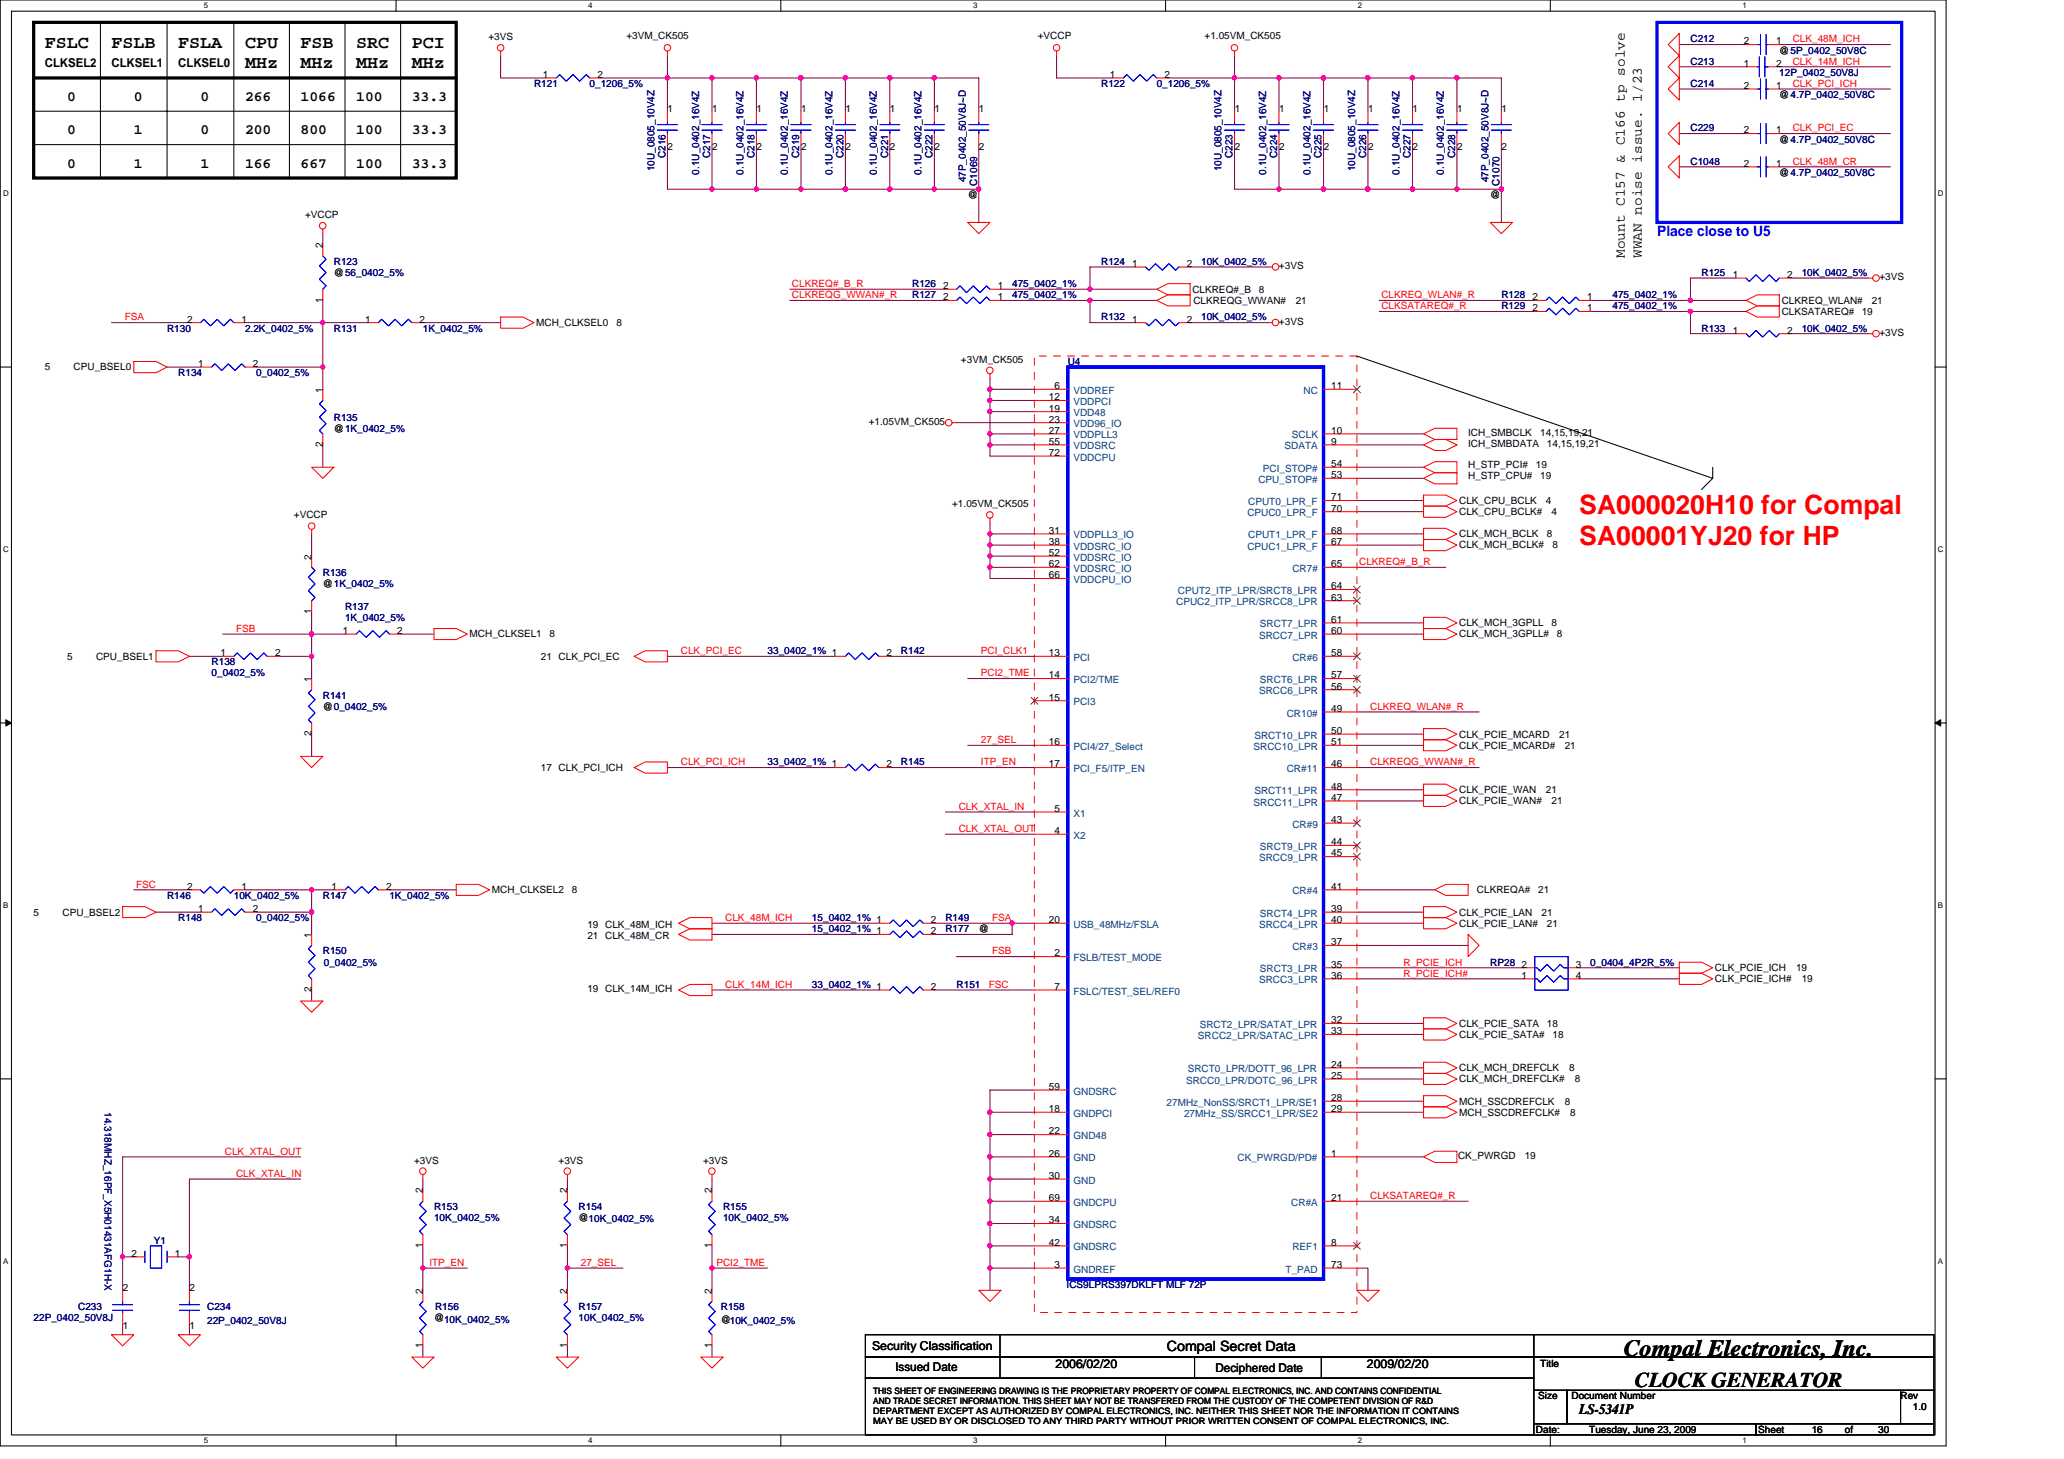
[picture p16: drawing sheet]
<svg xmlns="http://www.w3.org/2000/svg" width="297mm" height="210mm" viewBox="0 0 297 210" stroke-linecap="round" stroke-linejoin="round" font-family="sans-serif">
<defs><g id="words">
<g font-size="3.8" fill="#f00">
<text x="227.3" y="74">SA000020H10 for Compal</text>
<text x="227.3" y="78.4">SA00001YJ20 for HP</text>
</g>
<text font-size="3.3" x="233.7" y="195.1">Compal Electronics, Inc.</text>
<text font-size="3" x="235.3" y="199.6">CLOCK GENERATOR</text>
<g font-size="2.5">
<text x="6.5" y="6.9">FSLC</text>
<text x="16" y="6.9">FSLB</text>
<text x="25.7" y="6.9">FSLA</text>
<text x="35.3" y="6.9">CPU</text>
<text x="35.3" y="9.8">MHz</text>
<text x="43.3" y="6.9">FSB</text>
<text x="43.3" y="9.8">MHz</text>
<text x="51.3" y="6.9">SRC</text>
<text x="51.3" y="9.8">MHz</text>
<text x="59.3" y="6.9">PCI</text>
<text x="59.3" y="9.8">MHz</text>
</g>
<g font-size="2.1">
<text x="9.6" y="14.5">0</text>
<text x="19.3" y="14.5">0</text>
<text x="28.8" y="14.5">0</text>
<text x="35.3" y="14.5">266</text>
<text x="43.3" y="14.5">1066</text>
<text x="51.3" y="14.5">100</text>
<text x="59.3" y="14.5">33.3</text>
<text x="9.6" y="19.3">0</text>
<text x="19.3" y="19.3">1</text>
<text x="28.8" y="19.3">0</text>
<text x="35.3" y="19.3">200</text>
<text x="43.3" y="19.3">800</text>
<text x="51.3" y="19.3">100</text>
<text x="59.3" y="19.3">33.3</text>
<text x="9.6" y="24.2">0</text>
<text x="19.3" y="24.2">1</text>
<text x="28.8" y="24.2">1</text>
<text x="35.3" y="24.2">166</text>
<text x="43.3" y="24.2">667</text>
<text x="51.3" y="24.2">100</text>
<text x="59.3" y="24.2">33.3</text>
<text x="233.8" y="37.1" transform="rotate(-90 233.8 37.1)">Mount C157 &amp; C166 tp solve</text>
<text x="236.3" y="37.1" transform="rotate(-90 236.3 37.1)">WWAN noise issue. 1/23</text>
<text x="227.3" y="203.5">LS-5341P</text>
</g>
<text font-size="2.1" fill="#00f" x="238.5" y="33.9">Place close to U5</text>
<text font-size="2" x="167.9" y="194.3">Compal Secret Data</text>
<g font-size="1.8">
<text x="6.5" y="9.6">CLKSEL2</text>
<text x="16" y="9.6">CLKSEL1</text>
<text x="25.7" y="9.6">CLKSEL0</text>
<text x="125.5" y="194.2">Security Classification</text>
<text x="151.9" y="196.8">2006/02/20</text>
<text x="196.7" y="196.8">2009/02/20</text>
</g>
<g font-size="1.7">
<text x="128.9" y="197.3">Issued Date</text>
<text x="174.9" y="197.4">Deciphered Date</text>
</g>
<g font-size="1.4">
<text x="70.3" y="5.8">+3VS</text>
<text x="90.1" y="5.6">+3VM_CK505</text>
<text x="149.3" y="5.6">+VCCP</text>
<text x="173.4" y="5.6">+1.05VM_CK505</text>
<text x="78.1" y="11.2">1</text>
<text x="86" y="11.2">2</text>
<text x="159.7" y="11.2">1</text>
<text x="167.6" y="11.2">2</text>
<text x="250.9" y="9.6">1</text>
<text x="250.9" y="6.4">2</text>
<text x="255.6" y="9.6">2</text>
<text x="255.6" y="6.4">1</text>
<text x="256.1" y="7.7">@5P_0402_50V8C</text>
<text x="96.1" y="16.2">1</text>
<text x="102.5" y="16.2">1</text>
<text x="108.9" y="16.2">1</text>
<text x="115.3" y="16.2">1</text>
<text x="121.7" y="16.2">1</text>
<text x="128.1" y="16.2">1</text>
<text x="134.5" y="16.2">1</text>
<text x="140.9" y="16.2">1</text>
<text x="177.7" y="16.2">1</text>
<text x="184.1" y="16.2">1</text>
<text x="190.5" y="16.2">1</text>
<text x="196.9" y="16.2">1</text>
<text x="203.3" y="16.2">1</text>
<text x="209.7" y="16.2">1</text>
<text x="216.1" y="16.2">1</text>
<text x="250.9" y="12.8">2</text>
<text x="255.6" y="12.8">1</text>
<text x="256.1" y="14.1">@4.7P_0402_50V8C</text>
<text x="96.1" y="21.6">2</text>
<text x="102.5" y="21.6">2</text>
<text x="108.9" y="21.6">2</text>
<text x="115.3" y="21.6">2</text>
<text x="121.7" y="21.6">2</text>
<text x="128.1" y="21.6">2</text>
<text x="134.5" y="21.6">2</text>
<text x="140.9" y="21.6">2</text>
<text x="177.7" y="21.6">2</text>
<text x="184.1" y="21.6">2</text>
<text x="190.5" y="21.6">2</text>
<text x="196.9" y="21.6">2</text>
<text x="203.3" y="21.6">2</text>
<text x="209.7" y="21.6">2</text>
<text x="216.1" y="21.6">2</text>
<text x="250.9" y="19.2">2</text>
<text x="250.9" y="24">2</text>
<text x="255.6" y="19.2">1</text>
<text x="255.6" y="24">1</text>
<text x="256.1" y="20.5">@4.7P_0402_50V8C</text>
<text x="139.3" y="28.5">@</text>
<text x="214.5" y="28.5">@</text>
<text x="256.1" y="25.3">@4.7P_0402_50V8C</text>
<text x="43.9" y="31.4">+VCCP</text>
<text x="46.4" y="35.7" transform="rotate(-90 46.4 35.7)">2</text>
<text x="48" y="39.7">@56_0402_5%</text>
<text x="135.7" y="41.6">2</text>
<text x="143.6" y="41.6">1</text>
<text x="162.9" y="38.4">1</text>
<text x="170.8" y="38.4">2</text>
<text x="184.1" y="38.7">+3VS</text>
<text x="249.4" y="40">1</text>
<text x="257.2" y="40">2</text>
<text x="270.5" y="40.3">+3VS</text>
<text x="26.9" y="46.4">2</text>
<text x="34.8" y="46.4">1</text>
<text x="46.4" y="43.5" transform="rotate(-90 46.4 43.5)">1</text>
<text x="52.5" y="46.4">1</text>
<text x="60.4" y="46.4">2</text>
<text x="77.2" y="46.9">MCH_CLKSEL0</text>
<text x="88.7" y="46.9">8</text>
<text x="135.7" y="43.2">2</text>
<text x="143.6" y="43.2">1</text>
<text x="162.9" y="46.4">1</text>
<text x="170.8" y="46.4">2</text>
<text x="171.6" y="42.1">CLKREQ#_B</text>
<text x="171.7" y="43.7">CLKREQG_WWAN#</text>
<text x="181.2" y="42.1">8</text>
<text x="184.1" y="46.7">+3VS</text>
<text x="186.5" y="43.7">21</text>
<text x="220.6" y="43.2">2</text>
<text x="220.6" y="44.8">2</text>
<text x="228.4" y="43.2">1</text>
<text x="228.4" y="44.8">1</text>
<text x="249.4" y="48">1</text>
<text x="256.4" y="43.7">CLKREQ_WLAN#</text>
<text x="256.4" y="45.3">CLKSATAREQ#</text>
<text x="257.2" y="48">2</text>
<text x="267.9" y="45.3">19</text>
<text x="269.4" y="43.7">21</text>
<text x="6.5" y="53.3">5</text>
<text x="10.6" y="53.3">CPU_BSEL0</text>
<text x="28.5" y="52.8">1</text>
<text x="36.4" y="52.8">2</text>
<text x="138.3" y="52.2">+3VM_CK505</text>
<text x="270.5" y="48.3">+3VS</text>
<text x="46.4" y="56.5" transform="rotate(-90 46.4 56.5)">1</text>
<text x="150.9" y="59.2">19</text>
<text x="150.9" y="57.6">12</text>
<text x="151.7" y="56">6</text>
<text x="191.6" y="56">11</text>
<text x="46.4" y="64.3" transform="rotate(-90 46.4 64.3)">2</text>
<text x="48" y="62.1">@1K_0402_5%</text>
<text x="125" y="61.2">+1.05VM_CK505</text>
<text x="150.9" y="62.4">27</text>
<text x="150.9" y="60.8">23</text>
<text x="150.9" y="65.6">72</text>
<text x="150.9" y="64">55</text>
<text x="191.6" y="64">9</text>
<text x="191.6" y="62.4">10</text>
<text x="211.3" y="62.7">ICH_SMBCLK</text>
<text x="211.3" y="64.3">ICH_SMBDATA</text>
<text x="221.7" y="62.7">14,15,19,21</text>
<text x="222.6" y="64.3">14,15,19,21</text>
<text x="191.6" y="68.8">53</text>
<text x="191.6" y="67.2">54</text>
<text x="191.6" y="72">71</text>
<text x="211.3" y="67.4">H_STP_PCI#</text>
<text x="211.3" y="69">H_STP_CPU#</text>
<text x="221" y="67.4">19</text>
<text x="221.7" y="69">19</text>
<text x="42.3" y="74.6">+VCCP</text>
<text x="137" y="73">+1.05VM_CK505</text>
<text x="150.9" y="76.8">31</text>
<text x="191.6" y="73.6">70</text>
<text x="191.6" y="76.8">68</text>
<text x="210" y="74.1">CLK_CPU_BCLK#</text>
<text x="210" y="72.5">CLK_CPU_BCLK</text>
<text x="210" y="77.3">CLK_MCH_BCLK</text>
<text x="222.5" y="72.5">4</text>
<text x="222.6" y="77.3">8</text>
<text x="223.3" y="74.1">4</text>
<text x="44.8" y="80.5" transform="rotate(-90 44.8 80.5)">2</text>
<text x="150.9" y="80">52</text>
<text x="150.9" y="78.4">38</text>
<text x="150.9" y="81.6">62</text>
<text x="150.9" y="83.2">66</text>
<text x="191.6" y="81.6">65</text>
<text x="191.6" y="78.4">67</text>
<text x="210" y="78.9">CLK_MCH_BCLK#</text>
<text x="223.4" y="78.9">8</text>
<text x="44.8" y="88.3" transform="rotate(-90 44.8 88.3)">1</text>
<text x="46.5" y="84.5">@1K_0402_5%</text>
<text x="191.6" y="89.6">61</text>
<text x="191.6" y="84.8">64</text>
<text x="191.6" y="86.4">63</text>
<text x="9.6" y="94.9">5</text>
<text x="13.8" y="94.9">CPU_BSEL1</text>
<text x="31.7" y="94.4">1</text>
<text x="39.6" y="94.4">2</text>
<text x="49.3" y="91.2">1</text>
<text x="57.2" y="91.2">2</text>
<text x="67.6" y="91.7">MCH_CLKSEL1</text>
<text x="77.8" y="94.9">21 CLK_PCI_EC</text>
<text x="79.1" y="91.7">8</text>
<text x="127.6" y="94.4">2</text>
<text x="150.9" y="94.4">13</text>
<text x="191.6" y="91.2">60</text>
<text x="191.6" y="94.4">58</text>
<text x="210" y="90.1">CLK_MCH_3GPLL</text>
<text x="210" y="91.7">CLK_MCH_3GPLL#</text>
<text x="223.3" y="90.1">8</text>
<text x="224.1" y="91.7">8</text>
<text x="44.8" y="98.1" transform="rotate(-90 44.8 98.1)">1</text>
<text x="150.9" y="97.6">14</text>
<text x="150.9" y="100.8">15</text>
<text x="191.6" y="97.6">57</text>
<text x="191.6" y="99.2">56</text>
<text x="44.8" y="105.9" transform="rotate(-90 44.8 105.9)">2</text>
<text x="46.5" y="102.1">@0_0402_5%</text>
<text x="150.9" y="107.2">16</text>
<text x="191.6" y="102.4">49</text>
<text x="191.6" y="105.6">50</text>
<text x="191.6" y="107.2">51</text>
<text x="210" y="107.7">CLK_PCIE_MCARD#</text>
<text x="210" y="106.1">CLK_PCIE_MCARD</text>
<text x="224.4" y="106.1">21</text>
<text x="225.2" y="107.7">21</text>
<text x="77.8" y="110.9">17 CLK_PCI_ICH</text>
<text x="127.6" y="110.4">2</text>
<text x="150.9" y="110.4">17</text>
<text x="191.6" y="110.4">46</text>
<text x="191.6" y="113.6">48</text>
<text x="151.7" y="116.8">5</text>
<text x="151.7" y="120">4</text>
<text x="191.6" y="118.4">43</text>
<text x="191.6" y="115.2">47</text>
<text x="210" y="114.1">CLK_PCIE_WAN</text>
<text x="210" y="115.7">CLK_PCIE_WAN#</text>
<text x="222.5" y="114.1">21</text>
<text x="223.3" y="115.7">21</text>
<text x="191.6" y="121.6">44</text>
<text x="191.6" y="123.2">45</text>
<text x="4.8" y="131.7">5</text>
<text x="9" y="131.7">CPU_BSEL2</text>
<text x="26.9" y="128">2</text>
<text x="28.5" y="131.2">1</text>
<text x="34.8" y="128">1</text>
<text x="36.4" y="131.2">2</text>
<text x="47.7" y="128">1</text>
<text x="55.6" y="128">2</text>
<text x="70.8" y="128.5">MCH_CLKSEL2</text>
<text x="82.3" y="128.5">8</text>
<text x="191.6" y="131.2">39</text>
<text x="191.6" y="128">41</text>
<text x="210" y="131.7">CLK_PCIE_LAN</text>
<text x="212.6" y="128.5">CLKREQA#</text>
<text x="221.4" y="128.5">21</text>
<text x="221.8" y="131.7">21</text>
<text x="44.8" y="134.9" transform="rotate(-90 44.8 134.9)">1</text>
<text x="84.5" y="133.5">19 CLK_48M_ICH</text>
<text x="84.5" y="135.1">21 CLK_48M_CR</text>
<text x="134" y="132.8">2</text>
<text x="134" y="134.4">2</text>
<text x="140.9" y="134.1">@</text>
<text x="150.9" y="132.8">20</text>
<text x="151.7" y="137.6">2</text>
<text x="191.6" y="132.8">40</text>
<text x="191.6" y="136">37</text>
<text x="210" y="133.3">CLK_PCIE_LAN#</text>
<text x="222.6" y="133.3">21</text>
<text x="44.8" y="142.7" transform="rotate(-90 44.8 142.7)">2</text>
<text x="84.5" y="142.7">19 CLK_14M_ICH</text>
<text x="134" y="142.4">2</text>
<text x="151.7" y="142.4">7</text>
<text x="191.6" y="139.2">35</text>
<text x="191.6" y="140.8">36</text>
<text x="218.9" y="140.8">1</text>
<text x="218.9" y="139.2">2</text>
<text x="226.8" y="140.8">4</text>
<text x="226.8" y="139.2">3</text>
<text x="246.8" y="139.7">CLK_PCIE_ICH</text>
<text x="246.8" y="141.3">CLK_PCIE_ICH#</text>
<text x="258.5" y="139.7">19</text>
<text x="259.3" y="141.3">19</text>
<text x="191.6" y="147.2">32</text>
<text x="191.6" y="148.8">33</text>
<text x="210" y="147.7">CLK_PCIE_SATA</text>
<text x="210" y="149.3">CLK_PCIE_SATA#</text>
<text x="222.6" y="147.7">18</text>
<text x="223.4" y="149.3">18</text>
<text x="191.6" y="155.2">25</text>
<text x="191.6" y="153.6">24</text>
<text x="210" y="154.1">CLK_MCH_DREFCLK</text>
<text x="210" y="155.7">CLK_MCH_DREFCLK#</text>
<text x="225.8" y="154.1">8</text>
<text x="226.6" y="155.7">8</text>
<text x="150.9" y="156.8">59</text>
<text x="150.9" y="160">18</text>
<text x="191.6" y="158.4">28</text>
<text x="191.6" y="160">29</text>
<text x="210" y="158.9">MCH_SSCDREFCLK</text>
<text x="210" y="160.5">MCH_SSCDREFCLK#</text>
<text x="225.2" y="158.9">8</text>
<text x="226" y="160.5">8</text>
<text x="59.6" y="167.4">+3VS</text>
<text x="80.4" y="167.4">+3VS</text>
<text x="101.2" y="167.4">+3VS</text>
<text x="150.9" y="163.2">22</text>
<text x="150.9" y="166.4">26</text>
<text x="191.6" y="166.4">1</text>
<text x="209.8" y="166.8">CK_PWRGD</text>
<text x="219.4" y="166.8">19</text>
<text x="60.8" y="171.7" transform="rotate(-90 60.8 171.7)">2</text>
<text x="81.6" y="171.7" transform="rotate(-90 81.6 171.7)">2</text>
<text x="102.4" y="171.7" transform="rotate(-90 102.4 171.7)">2</text>
<text x="150.9" y="169.6">30</text>
<text x="150.9" y="172.8">69</text>
<text x="191.6" y="172.8">21</text>
<text x="60.8" y="179.6" transform="rotate(-90 60.8 179.6)">1</text>
<text x="81.6" y="179.6" transform="rotate(-90 81.6 179.6)">1</text>
<text x="83.3" y="175.7">@10K_0402_5%</text>
<text x="102.4" y="179.6" transform="rotate(-90 102.4 179.6)">1</text>
<text x="150.9" y="176">34</text>
<text x="150.9" y="179.2">42</text>
<text x="191.6" y="179.2">8</text>
<text x="17.7" y="185.8">2</text>
<text x="18.9" y="180.8">2</text>
<text x="25.2" y="180.8">1</text>
<text x="27.3" y="185.8">2</text>
<text x="151.7" y="182.4">3</text>
<text x="191.6" y="182.4">73</text>
<text x="17.7" y="191.2">1</text>
<text x="27.3" y="191.2">1</text>
<text x="60.8" y="186.1" transform="rotate(-90 60.8 186.1)">2</text>
<text x="62.5" y="190.1">@10K_0402_5%</text>
<text x="81.6" y="186.1" transform="rotate(-90 81.6 186.1)">2</text>
<text x="102.4" y="186.1" transform="rotate(-90 102.4 186.1)">2</text>
<text x="103.7" y="190.3">@10K_0402_5%</text>
<text x="60.8" y="194" transform="rotate(-90 60.8 194)">1</text>
<text x="81.6" y="194" transform="rotate(-90 81.6 194)">1</text>
<text x="102.4" y="194" transform="rotate(-90 102.4 194)">1</text>
<text x="221.7" y="196.7">Title</text>
<text x="221.4" y="201.3">Size</text>
<text x="226.2" y="201.3">Document Number</text>
<text x="273.5" y="201.3">Rev</text>
<text x="275.3" y="202.9">1.0</text>
<text x="221" y="206.1">Date:</text>
<text x="228.7" y="206.1">Tuesday, June 23, 2009</text>
<text x="253" y="206.1">Sheet</text>
<text x="260.7" y="206.1">16</text>
<text x="265.5" y="206.1">of</text>
<text x="270.3" y="206.1">30</text>
</g>
<g font-size="1.4" fill="#000080">
<text x="243.3" y="9.3">C213</text>
<text x="243.3" y="6.1">C212</text>
<text x="256.1" y="10.9">12P_0402_50V8J</text>
<text x="76.9" y="12.5">R121</text>
<text x="84.9" y="12.5">0_1206_5%</text>
<text x="158.5" y="12.5">R122</text>
<text x="166.5" y="12.5">0_1206_5%</text>
<text x="243.3" y="12.5">C214</text>
<text x="95.8" y="22.7" transform="rotate(-90 95.8 22.7)">C216</text>
<text x="102.2" y="22.7" transform="rotate(-90 102.2 22.7)">C217</text>
<text x="108.6" y="22.7" transform="rotate(-90 108.6 22.7)">C218</text>
<text x="115" y="22.7" transform="rotate(-90 115 22.7)">C219</text>
<text x="121.4" y="22.7" transform="rotate(-90 121.4 22.7)">C220</text>
<text x="127.8" y="22.7" transform="rotate(-90 127.8 22.7)">C221</text>
<text x="134.2" y="22.7" transform="rotate(-90 134.2 22.7)">C222</text>
<text x="177.4" y="22.7" transform="rotate(-90 177.4 22.7)">C223</text>
<text x="183.8" y="22.7" transform="rotate(-90 183.8 22.7)">C224</text>
<text x="190.2" y="22.7" transform="rotate(-90 190.2 22.7)">C225</text>
<text x="196.6" y="22.7" transform="rotate(-90 196.6 22.7)">C226</text>
<text x="203" y="22.7" transform="rotate(-90 203 22.7)">C227</text>
<text x="209.4" y="22.7" transform="rotate(-90 209.4 22.7)">C228</text>
<text x="243.3" y="18.9">C229</text>
<text x="243.3" y="23.7">C1048</text>
<text x="94.2" y="24.7" transform="rotate(-90 94.2 24.7)">10U_0805_10V4Z</text>
<text x="100.6" y="25.1" transform="rotate(-90 100.6 25.1)">0.1U_0402_16V4Z</text>
<text x="107" y="25.1" transform="rotate(-90 107 25.1)">0.1U_0402_16V4Z</text>
<text x="113.4" y="25.1" transform="rotate(-90 113.4 25.1)">0.1U_0402_16V4Z</text>
<text x="119.8" y="25.1" transform="rotate(-90 119.8 25.1)">0.1U_0402_16V4Z</text>
<text x="126.2" y="25.1" transform="rotate(-90 126.2 25.1)">0.1U_0402_16V4Z</text>
<text x="132.6" y="25.1" transform="rotate(-90 132.6 25.1)">0.1U_0402_16V4Z</text>
<text x="139" y="26.2" transform="rotate(-90 139 26.2)">47P_0402_50V8J~D</text>
<text x="140.6" y="26.7" transform="rotate(-90 140.6 26.7)">C1069</text>
<text x="175.8" y="24.7" transform="rotate(-90 175.8 24.7)">10U_0805_10V4Z</text>
<text x="182.2" y="25.1" transform="rotate(-90 182.2 25.1)">0.1U_0402_16V4Z</text>
<text x="188.6" y="25.1" transform="rotate(-90 188.6 25.1)">0.1U_0402_16V4Z</text>
<text x="195" y="24.7" transform="rotate(-90 195 24.7)">10U_0805_10V4Z</text>
<text x="201.4" y="25.1" transform="rotate(-90 201.4 25.1)">0.1U_0402_16V4Z</text>
<text x="207.8" y="25.1" transform="rotate(-90 207.8 25.1)">0.1U_0402_16V4Z</text>
<text x="214.2" y="26.2" transform="rotate(-90 214.2 26.2)">47P_0402_50V8J~D</text>
<text x="215.8" y="26.7" transform="rotate(-90 215.8 26.7)">C1070</text>
<text x="48" y="38.1">R123</text>
<text x="131.3" y="41.3">R126</text>
<text x="145.7" y="41.3">475_0402_1%</text>
<text x="158.5" y="38.1">R124</text>
<text x="172.9" y="38.1">10K_0402_5%</text>
<text x="244.9" y="39.7">R125</text>
<text x="259.3" y="39.7">10K_0402_5%</text>
<text x="24" y="47.7">R130</text>
<text x="35.3" y="47.7">2.2K_0402_5%</text>
<text x="48" y="47.7">R131</text>
<text x="60.9" y="47.7">1K_0402_5%</text>
<text x="131.3" y="42.9">R127</text>
<text x="145.7" y="42.9">475_0402_1%</text>
<text x="158.5" y="46.1">R132</text>
<text x="172.9" y="46.1">10K_0402_5%</text>
<text x="216.1" y="42.9">R128</text>
<text x="216.1" y="44.5">R129</text>
<text x="232.1" y="42.9">475_0402_1%</text>
<text x="232.1" y="44.5">475_0402_1%</text>
<text x="244.9" y="47.7">R133</text>
<text x="259.3" y="47.7">10K_0402_5%</text>
<text x="153.7" y="52.5">U4</text>
<text x="25.7" y="54.1">R134</text>
<text x="36.8" y="54.1">0_0402_5%</text>
<text x="48" y="60.5">R135</text>
<text x="46.5" y="82.9">R136</text>
<text x="49.7" y="87.7">R137</text>
<text x="49.7" y="89.3">1K_0402_5%</text>
<text x="30.5" y="95.7">R138</text>
<text x="110.5" y="94.1">33_0402_1% 1</text>
<text x="129.7" y="94.1">R142</text>
<text x="30.5" y="97.3">0_0402_5%</text>
<text x="46.5" y="100.5">R141</text>
<text x="110.5" y="110.1">33_0402_1% 1</text>
<text x="129.7" y="110.1">R145</text>
<text x="24" y="129.3">R146</text>
<text x="33.7" y="129.3">10K_0402_5%</text>
<text x="46.5" y="129.3">R147</text>
<text x="56" y="129.3">1K_0402_5%</text>
<text x="25.7" y="132.5">R148</text>
<text x="36.8" y="132.5">0_0402_5%</text>
<text x="46.5" y="137.3">R150</text>
<text x="116.9" y="132.5">15_0402_1% 1</text>
<text x="116.9" y="134.1">15_0402_1% 1</text>
<text x="136.1" y="132.5">R149</text>
<text x="136.1" y="134.1">R177</text>
<text x="46.6" y="138.9">0_0402_5%</text>
<text x="116.9" y="142.1">33_0402_1% 1</text>
<text x="137.7" y="142.1">R151</text>
<text x="214.5" y="138.9">RP28</text>
<text x="228.9" y="138.9">0_0404_4P2R_5%</text>
<text x="15" y="160" transform="rotate(90 15 160)">14.318MHZ_16PF_X5H01431AFG1H-X</text>
<text x="22.1" y="178.9">Y1</text>
<text x="62.5" y="174.1">R153</text>
<text x="62.5" y="175.7">10K_0402_5%</text>
<text x="83.3" y="174.1">R154</text>
<text x="104.1" y="174.1">R155</text>
<text x="104.1" y="175.7">10K_0402_5%</text>
<text x="153.5" y="185.3">ICS9LPRS397DKLFT MLF 72P</text>
<text x="4.8" y="190.1">22P_0402_50V8J</text>
<text x="11.3" y="188.5">C233</text>
<text x="29.8" y="188.5">C234</text>
<text x="29.8" y="190.4">22P_0402_50V8J</text>
<text x="62.6" y="188.5">R156</text>
<text x="83.3" y="188.5">R157</text>
<text x="83.3" y="190.1">10K_0402_5%</text>
<text x="103.7" y="188.5">R158</text>
</g>
<g font-size="1.4" fill="#f00">
<text x="258" y="6.1">CLK_48M_ICH</text>
<text x="258" y="9.3">CLK_14M_ICH</text>
<text x="258" y="12.5">CLK_PCI_ICH</text>
<text x="258" y="18.9">CLK_PCI_EC</text>
<text x="258" y="23.7">CLK_48M_CR</text>
<text x="114" y="41.3">CLKREQ#_B_R</text>
<text x="18" y="46.1">FSA</text>
<text x="114" y="42.9">CLKREQG_WWAN#_R</text>
<text x="198.8" y="42.9">CLKREQ_WLAN#_R</text>
<text x="198.8" y="44.5">CLKSATAREQ#_R</text>
<text x="195.6" y="81.3">CLKREQ#_B_R</text>
<text x="34" y="90.9">FSB</text>
<text x="98" y="94.1">CLK_PCI_EC</text>
<text x="141.2" y="94.1">PCI_CLK1</text>
<text x="141.2" y="97.3">PCI2_TME</text>
<text x="141.2" y="106.9">27_SEL</text>
<text x="197.2" y="102.1">CLKREQ_WLAN#_R</text>
<text x="98" y="110.1">CLK_PCI_ICH</text>
<text x="141.2" y="110.1">ITP_EN</text>
<text x="197.2" y="110.1">CLKREQG_WWAN#_R</text>
<text x="138" y="116.5">CLK_XTAL_IN</text>
<text x="138" y="119.7">CLK_XTAL_OUT</text>
<text x="19.6" y="127.7">FSC</text>
<text x="104.4" y="132.5">CLK_48M_ICH</text>
<text x="142.8" y="137.3">FSB</text>
<text x="142.8" y="132.5">FSA</text>
<text x="104.4" y="142.1">CLK_14M_ICH</text>
<text x="142.3" y="142.1">FSC</text>
<text x="202" y="138.9">R_PCIE_ICH</text>
<text x="202" y="140.5">R_PCIE_ICH#</text>
<text x="32.4" y="166.1">CLK_XTAL_OUT</text>
<text x="34" y="169.3">CLK_XTAL_IN</text>
<text x="197.2" y="172.5">CLKSATAREQ#_R</text>
<text x="61.8" y="182.1">ITP_EN</text>
<text x="83.6" y="182.1">27_SEL</text>
<text x="103.1" y="182.1">PCI2_TME</text>
</g>
<g font-size="1.4" fill="#004080">
<text x="154.5" y="59.9">VDD48</text>
<text x="154.5" y="58.3">VDDPCI</text>
<text x="154.5" y="56.7">VDDREF</text>
<text x="187.6" y="56.7">NC</text>
<text x="154.5" y="63.1">VDDPLL3</text>
<text x="154.5" y="61.5">VDD96_IO</text>
<text x="154.5" y="64.7">VDDSRC</text>
<text x="184.9" y="64.7">SDATA</text>
<text x="185.9" y="63.1">SCLK</text>
<text x="154.5" y="66.3">VDDCPU</text>
<text x="181.1" y="69.5">CPU_STOP#</text>
<text x="181.7" y="67.9">PCI_STOP#</text>
<text x="154.5" y="77.5">VDDPLL3_IO</text>
<text x="179.5" y="74.3">CPUC0_LPR_F</text>
<text x="179.6" y="72.7">CPUT0_LPR_F</text>
<text x="179.6" y="77.5">CPUT1_LPR_F</text>
<text x="154.5" y="80.7">VDDSRC_IO</text>
<text x="154.5" y="79.1">VDDSRC_IO</text>
<text x="154.5" y="82.3">VDDSRC_IO</text>
<text x="154.5" y="83.9">VDDCPU_IO</text>
<text x="179.5" y="79.1">CPUC1_LPR_F</text>
<text x="186" y="82.3">CR7#</text>
<text x="169.3" y="87.1">CPUC2_ITP_LPR/SRCC8_LPR</text>
<text x="169.5" y="85.5">CPUT2_ITP_LPR/SRCT8_LPR</text>
<text x="154.5" y="95.1">PCI</text>
<text x="181.2" y="91.9">SRCC7_LPR</text>
<text x="181.3" y="90.3">SRCT7_LPR</text>
<text x="186" y="95.1">CR#6</text>
<text x="154.5" y="98.3">PCI2/TME</text>
<text x="154.5" y="101.5">PCI3</text>
<text x="181.2" y="99.9">SRCC6_LPR</text>
<text x="181.3" y="98.3">SRCT6_LPR</text>
<text x="154.5" y="107.9">PCI4/27_Select</text>
<text x="180.4" y="107.9">SRCC10_LPR</text>
<text x="180.5" y="106.3">SRCT10_LPR</text>
<text x="185.2" y="103.1">CR10#</text>
<text x="154.5" y="111.1">PCI_F5/ITP_EN</text>
<text x="185.2" y="111.1">CR#11</text>
<text x="154.5" y="117.5">X1</text>
<text x="180.4" y="115.9">SRCC11_LPR</text>
<text x="180.5" y="114.3">SRCT11_LPR</text>
<text x="186" y="119.1">CR#9</text>
<text x="154.5" y="120.7">X2</text>
<text x="181.2" y="123.9">SRCC9_LPR</text>
<text x="181.3" y="122.3">SRCT9_LPR</text>
<text x="181.3" y="131.9">SRCT4_LPR</text>
<text x="186" y="128.7">CR#4</text>
<text x="154.5" y="133.5">USB_48MHz/FSLA</text>
<text x="181.2" y="133.5">SRCC4_LPR</text>
<text x="186" y="136.7">CR#3</text>
<text x="154.5" y="138.3">FSLB/TEST_MODE</text>
<text x="154.5" y="143.1">FSLC/TEST_SEL/REF0</text>
<text x="181.2" y="141.5">SRCC3_LPR</text>
<text x="181.3" y="139.9">SRCT3_LPR</text>
<text x="172.4" y="149.5">SRCC2_LPR/SATAC_LPR</text>
<text x="172.7" y="147.9">SRCT2_LPR/SATAT_LPR</text>
<text x="170.7" y="155.9">SRCC0_LPR/DOTC_96_LPR</text>
<text x="170.9" y="154.3">SRCT0_LPR/DOTT_96_LPR</text>
<text x="154.5" y="157.5">GNDSRC</text>
<text x="154.5" y="160.7">GNDPCI</text>
<text x="167.9" y="159.1">27MHz_NonSS/SRCT1_LPR/SE1</text>
<text x="170.4" y="160.7">27MHz_SS/SRCC1_LPR/SE2</text>
<text x="154.5" y="163.9">GND48</text>
<text x="154.5" y="167.1">GND</text>
<text x="178.1" y="167.1">CK_PWRGD/PD#</text>
<text x="154.5" y="170.3">GND</text>
<text x="154.5" y="173.5">GNDCPU</text>
<text x="185.8" y="173.5">CR#A</text>
<text x="154.5" y="176.7">GNDSRC</text>
<text x="154.5" y="179.9">GNDSRC</text>
<text x="186" y="179.9">REF1</text>
<text x="154.5" y="183.1">GNDREF</text>
<text x="185" y="183.1">T_PAD</text>
</g>
<g font-size="1.3">
<text x="125.7" y="200.5">THIS SHEET OF ENGINEERING DRAWING IS THE PROPRIETARY PROPERTY OF COMPAL ELECTRONICS, INC. AND CONTAINS CONFIDENTIAL</text>
<text x="125.7" y="202">AND TRADE SECRET INFORMATION. THIS SHEET MAY NOT BE TRANSFERED FROM THE CUSTODY OF THE COMPETENT DIVISION OF R&amp;D</text>
<text x="125.7" y="203.5">DEPARTMENT EXCEPT AS AUTHORIZED BY COMPAL ELECTRONICS, INC. NEITHER THIS SHEET NOR THE INFORMATION IT CONTAINS</text>
<text x="125.7" y="204.9">MAY BE USED BY OR DISCLOSED TO ANY THIRD PARTY WITHOUT PRIOR WRITTEN CONSENT OF COMPAL ELECTRONICS, INC.</text>
</g>
<g font-size="1.1">
<text x="29.3" y="1.2">5</text>
<text x="84.7" y="1.2">4</text>
<text x="140" y="1.2">3</text>
<text x="195.4" y="1.2">2</text>
<text x="250.8" y="1.2">1</text>
<text x=".4" y="28.2">D</text>
<text x="278.9" y="28.2">D</text>
<text x=".4" y="79.4">C</text>
<text x="278.9" y="79.4">C</text>
<text x=".4" y="130.6">B</text>
<text x="278.9" y="130.6">B</text>
<text x=".4" y="181.8">A</text>
<text x="278.9" y="181.8">A</text>
<text x="29.3" y="207.6">5</text>
<text x="84.7" y="207.6">4</text>
<text x="140" y="207.6">3</text>
<text x="195.4" y="207.6">2</text>
<text x="250.8" y="207.6">1</text>
</g>
</g></defs>
<path d="M0 0h280.1v208h-280.1zM1.6 1.6h276.9v204.8h-276.9z" fill="none" stroke="#000" stroke-width=".15"/>
<g fill="#fff">
<path d="M29.3 .2h.6v1.2h-.6z"/>
<path d="M29.3 206.6h.6v1.3h-.6z"/>
</g>
<path d="M57 0v1.6M57 206.4v1.6" fill="none" stroke="#000" stroke-width=".15"/>
<g fill="#fff">
<path d="M84.7 .2h.6v1.2h-.6z"/>
<path d="M84.7 206.6h.6v1.3h-.6z"/>
</g>
<path d="M112.4 0v1.6M112.4 206.4v1.6" fill="none" stroke="#000" stroke-width=".15"/>
<g fill="#fff">
<path d="M140 .2h.6v1.2h-.6z"/>
<path d="M140 206.6h.6v1.3h-.6z"/>
</g>
<path d="M167.7 0v1.6M167.7 206.4v1.6" fill="none" stroke="#000" stroke-width=".15"/>
<g fill="#fff">
<path d="M195.4 .2h.6v1.2h-.6z"/>
<path d="M195.4 206.6h.6v1.3h-.6z"/>
</g>
<path d="M223.1 0v1.6M223.1 206.4v1.6" fill="none" stroke="#000" stroke-width=".15"/>
<g fill="#fff">
<path d="M250.8 .2h.6v1.2h-.6z"/>
<path d="M250.8 206.6h.6v1.3h-.6z"/>
<path d="M.4 27.2h.8v1.3h-.8z"/>
<path d="M278.9 27.2h.8v1.3h-.8z"/>
<path d="M.4 78.4h.8v1.3h-.8z"/>
<path d="M278.9 78.4h.8v1.3h-.8z"/>
</g>
<path d="M0 52.8h1.6M278.5 52.8h1.6" fill="none" stroke="#000" stroke-width=".15"/>
<g fill="#fff">
<path d="M.4 129.6h.8v1.3h-.8z"/>
<path d="M278.9 129.6h.7v1.3h-.7z"/>
</g>
<path d="M0 104h1.6M278.5 104h1.6" fill="none" stroke="#000" stroke-width=".15"/>
<path d="M.8 103.5l.8 .5-.8 .5zM278.5 104l.8-.5v1z" fill="#000" stroke="#000" stroke-width=".14"/>
<g fill="#fff">
<path d="M.4 180.8h.8v1.3h-.8z"/>
<path d="M278.9 180.8h.7v1.3h-.7z"/>
</g>
<g fill="none" stroke="#000" stroke-width=".15">
<path d="M4.8 16h60.9M14.5 3.2v22.4M24 3.2v22.4M33.7 3.2v22.4M41.7 3.2v22.4M49.7 3.2v22.4M57.7 3.2v22.4M4.8 20.8h60.9M195.3 51.2l51.2 17.6-1.6 1.6M246.5 67.2v1.6M0 155.2h1.6M278.5 155.2h1.6"/>
<path d="M124.5 192h96.2v3.2h-96.2zM124.5 195.2h96.2v3.1h-96.2zM124.5 198.3h96.2v8.1h-96.2zM143.9 192v6.3M171.9 195.2v3.1M190.2 195.2v3.1M220.7 192h57.6v3.2h-57.6zM220.7 195.2h57.6v4.8h-57.6zM220.7 200h4.8v4.8h-4.8zM220.7 204.8h32v1.6h-32zM225.5 200h48v4.8h-48zM252.7 204.8h25.6v1.6h-25.6z"/>
<path d="M273.5 200h4.8v4.8h-4.8z"/>
</g>
<g fill="none" stroke="#800040" stroke-width=".15">
<path d="M72 8v3.2h6.5M86.5 11.2h54.4v4.8M96.1 8v8M102.5 11.2v4.8M108.9 11.2v4.8M115.3 11.2v4.8M121.7 11.2v4.8M128.1 11.2v4.8M134.5 11.2v4.8M152.1 8v3.2h8M168.1 11.2h48v4.8M177.7 8v8"/>
<path d="M184.1 11.2v4.8M190.5 11.2v4.8M196.9 11.2v4.8M203.3 11.2v4.8M209.7 11.2v4.8M241.7 6.4h9.6M241.7 9.6h9.6M241.7 12.8h9.6M241.7 19.2h9.6M256.1 6.4h16M256.1 9.6h16M256.1 12.8h16"/>
<path d="M256.1 19.2h16M46.5 33.6v1.6M96.1 20.8v6.4h44.8M102.5 20.8v6.4M108.9 20.8v6.4M115.3 20.8v6.4M121.7 20.8v6.4M128.1 20.8v6.4M134.5 20.8v6.4M140.9 20.8v11.2M163.3 38.4h-6.4v3.2M171.3 38.4h11.2"/>
<path d="M177.7 20.8v6.4h38.4M184.1 20.8v6.4M190.5 20.8v6.4M196.9 20.8v6.4M203.3 20.8v6.4M209.7 20.8v6.4M216.1 20.8v11.2M241.7 24h9.6M256.1 24h16M16 46.4h11.3M24 52.8h4.8M35.3 46.4h17.5"/>
<path d="M36.8 52.8h9.7M46.5 43.2v12.8M60.9 46.4h11.1M113.7 43.2h22.4M113.7 41.6h22.4M142.5 57.6h6.4M142.5 56h6.4M142.5 59.2h6.4M142.5 54.4v11.2h6.4M144.1 43.2h22.4M144.1 41.6h22.4M156.9 43.2v3.2h6.4"/>
<path d="M171.3 46.4h11.2M198.5 43.2h22.4M198.5 44.8h22.4M228.9 44.8h14.4v3.2h6.4M228.9 43.2h22.4M243.3 44.8h8M249.7 40h-6.4v3.2M257.7 40h11.2M257.7 48h11.2M44.8 76.8v3.2M46.5 64v3.2M137.7 60.8h11.2"/>
<path d="M142.5 64h6.4M142.5 75.2v6.4M142.5 62.4h6.4M142.5 78.4h6.4M142.5 76.8h6.4M195.3 64h9.6M195.3 62.4h9.6M195.3 78.4h9.6M195.3 76.8h9.6M195.3 73.6h9.6M195.3 72h9.6M195.3 67.2h9.6"/>
<path d="M195.3 68.8h9.6M27.3 94.4h4.7M32 91.2h12.8v6.4M40 94.4h4.8M44.8 88v3.2h4.9M57.7 91.2h4.8M96.1 94.4h24M128.1 94.4h20.8M139.3 97.6h9.6M142.5 81.6v1.6h6.4M142.5 80h6.4M142.5 81.6h6.4"/>
<path d="M195.3 81.6h12.8M195.3 91.2h9.6M195.3 89.6h9.6M44.8 105.6v3.2M96.1 110.4h24M128.1 110.4h20.8M136.1 116.8h12.8M139.3 107.2h9.6M195.3 110.4h17.6M195.3 107.2h9.6M195.3 105.6h9.6M195.3 113.6h9.6"/>
<path d="M195.3 115.2h9.6M195.3 102.4h17.6M19.3 128h8M22.5 131.2h6.3M35.3 128h12.7M36.8 131.2h8M44.8 128v6.4M56 128h9.7M102.5 132.8h24M102.5 134.4h24M134.5 132.8h11.2v1.6h-11.2M136.1 120h12.8"/>
<path d="M137.7 137.6h11.2M145.7 132.8h3.2M195.3 128h11.2M195.3 131.2h9.6M195.3 132.8h9.6M195.3 139.2h24M195.3 136h16M227.3 139.2h14.4M44.8 142.4v1.6M102.5 142.4h24M134.5 142.4h14.4M148.9 156.8h-6.4v28.8"/>
<path d="M195.3 147.2h9.6M195.3 148.8h9.6M195.3 140.8h24M195.3 153.6h9.6M195.3 155.2h9.6M195.3 158.4h9.6M227.3 140.8h14.4M43.3 166.4h-25.7v19.2M43.3 169.6h-16v16M60.9 169.6v1.6M60.9 179.2v6.4M81.7 169.6v1.6"/>
<path d="M81.7 179.2v6.4M102.5 169.6v1.6M102.5 179.2v6.4M142.5 169.6h6.4M142.5 166.4h6.4M142.5 160h6.4M142.5 179.2h6.4M142.5 176h6.4M142.5 172.8h6.4M142.5 163.2h6.4M195.3 166.4h9.6M195.3 160h9.6"/>
<path d="M195.3 172.8h16M17.6 180.8h1.7M17.6 190.4v1.6M25.7 180.8h1.6M27.3 190.4v1.6M60.9 182.4h6.4M60.9 193.6v1.6M81.7 182.4h8M81.7 193.6v1.6M102.5 193.6v1.6M102.5 182.4h8M142.5 182.4h6.4"/>
<path d="M195.3 182.4h1.6v3.2"/>
</g>
<g fill="#f0f" stroke="#f0f" stroke-width=".15">
<circle cx="190.5" cy="11.2" r=".32"/>
<circle cx="184.1" cy="11.2" r=".32"/>
<circle cx="196.8" cy="27.2" r=".32"/>
<circle cx="190.5" cy="27.2" r=".32"/>
<circle cx="203.3" cy="11.2" r=".32"/>
<circle cx="196.8" cy="11.2" r=".32"/>
<circle cx="142.5" cy="62.4" r=".31"/>
<circle cx="142.5" cy="59.2" r=".32"/>
<circle cx="142.5" cy="57.6" r=".31"/>
<circle cx="142.5" cy="56" r=".32"/>
<circle cx="142.5" cy="80" r=".32"/>
<circle cx="142.5" cy="78.4" r=".31"/>
<circle cx="142.5" cy="81.6" r=".31"/>
<circle cx="44.8" cy="128" r=".32"/>
<circle cx="44.8" cy="131.2" r=".32"/>
<circle cx="115.2" cy="11.2" r=".32"/>
<circle cx="108.8" cy="11.2" r=".32"/>
<circle cx="102.4" cy="27.2" r=".32"/>
<circle cx="96" cy="11.2" r=".32"/>
<circle cx="108.8" cy="27.2" r=".32"/>
<circle cx="121.6" cy="27.2" r=".32"/>
<circle cx="115.2" cy="27.2" r=".32"/>
<circle cx="102.4" cy="11.2" r=".32"/>
<circle cx="134.4" cy="27.2" r=".32"/>
<circle cx="134.4" cy="11.2" r=".32"/>
<circle cx="140.8" cy="27.2" r=".32"/>
<circle cx="128.1" cy="11.2" r=".32"/>
<circle cx="121.6" cy="11.2" r=".32"/>
<circle cx="17.6" cy="180.8" r=".31"/>
<circle cx="27.2" cy="180.8" r=".31"/>
<circle cx="142.5" cy="179.2" r=".32"/>
<circle cx="142.5" cy="160" r=".32"/>
<circle cx="142.5" cy="182.4" r=".31"/>
<circle cx="142.5" cy="176" r=".32"/>
<circle cx="142.5" cy="172.8" r=".31"/>
<circle cx="142.5" cy="169.6" r=".31"/>
<circle cx="142.5" cy="166.4" r=".31"/>
<circle cx="142.5" cy="163.2" r=".32"/>
<circle cx="145.7" cy="132.8" r=".31"/>
<circle cx="81.6" cy="182.4" r=".31"/>
<circle cx="60.8" cy="182.4" r=".31"/>
<circle cx="102.5" cy="182.4" r=".31"/>
<circle cx="46.4" cy="46.4" r=".31"/>
<circle cx="44.8" cy="91.2" r=".32"/>
<circle cx="46.4" cy="52.8" r=".31"/>
<circle cx="156.8" cy="41.6" r=".31"/>
<circle cx="156.8" cy="43.2" r=".32"/>
<circle cx="243.3" cy="43.2" r=".32"/>
<circle cx="243.3" cy="44.8" r=".31"/>
<circle cx="142.5" cy="64" r=".32"/>
<circle cx="142.5" cy="76.8" r=".31"/>
<circle cx="177.7" cy="11.2" r=".32"/>
<circle cx="184.1" cy="27.2" r=".32"/>
<circle cx="216.1" cy="27.2" r=".32"/>
<circle cx="209.7" cy="27.2" r=".32"/>
<circle cx="44.8" cy="94.4" r=".31"/>
<circle cx="128.1" cy="27.2" r=".32"/>
<circle cx="209.7" cy="11.2" r=".32"/>
<circle cx="203.3" cy="27.2" r=".32"/>
</g>
<g fill="none" stroke="#f00" stroke-width=".15">
<path d="M72 7.4v.6M78.5 11.2h1.5M84.9 11.2h1.6M96.1 7.4v.6M96.1 16v1.6M96.1 19.2v1.6M102.5 16v1.6M102.5 19.2v1.6M108.9 16v1.6M108.9 19.2v1.6M115.3 16v1.6M115.3 19.2v1.6"/>
<path d="M121.7 16v1.6M121.7 19.2v1.6M128.1 16v1.6M128.1 19.2v1.6M134.5 16v1.6M134.5 19.2v1.6M140.9 16v1.6M140.9 19.2v1.6M152.1 7.4v.6M160.1 11.2h1.6M166.5 11.2h1.6M177.7 7.4v.6"/>
<path d="M177.7 16v1.6M177.7 19.2v1.6M184.1 16v1.6M184.1 19.2v1.6M190.5 16v1.6M190.5 19.2v1.6M196.9 16v1.6M196.9 19.2v1.6M203.3 16v1.6M203.3 19.2v1.6M209.7 16v1.6M209.7 19.2v1.6"/>
<path d="M216.1 16v1.6M216.1 19.2v1.6M240.1 12.8l1.6-1.6v3.2zM241.7 4.8v3.2l-1.6-1.6zM241.7 8v3.2l-1.6-1.6zM241.7 17.6v3.2l-1.6-1.6zM251.3 19.2h1.6M251.3 12.8h1.6M251.3 9.6h1.6M251.3 6.4h1.6M254.5 19.2h1.6M254.5 12.8h1.6"/>
<path d="M254.5 9.6h1.6M254.5 6.4h1.6M46.5 33v.6M46.5 35.2v1.6M139.3 32h3.2l-1.6 1.6zM163.3 38.4h1.6M169.7 38.4h1.6M182.5 38.4h.6M214.5 32h3.2l-1.6 1.6zM240.1 24l1.6-1.6v3.2zM251.3 24h1.6M254.5 24h1.6"/>
<path d="M19.3 52h3.2l1.5 .8-1.5 .8h-3.2zM27.3 46.4h1.5M28.8 52.8h1.7M33.7 46.4h1.6M35.3 52.8h1.5M46.5 41.6v1.6M46.5 56v1.6M52.8 46.4h1.7M59.3 46.4h1.6M72 45.6h3.3l1.6 .8-1.6 .8h-3.3zM136.1 41.6h1.6M136.1 43.2h1.6"/>
<path d="M142.5 53.8v.6M142.5 41.6h1.6M142.5 43.2h1.6M148.9 59.2h4.8M148.9 57.6h4.8M148.9 56h4.8M163.3 46.4h1.6M166.5 41.6l1.6-.8h3.2v1.6h-3.2zM166.5 43.2l1.6-.8h3.2v1.6h-3.2zM169.7 46.4h1.6M182.5 46.4h.6M190.5 56h4.8"/>
<path d="M220.9 43.2h1.6M220.9 44.8h1.6M227.3 43.2h1.6M227.3 44.8h1.6M249.7 48h1.6M249.7 40h1.6M251.3 43.2l1.6-.8h3.2v1.6h-3.2zM251.3 44.8l1.6-.8h3.2v1.6h-3.2zM256.1 48h1.6M256.1 40h1.6M268.9 40h.6M268.9 48h.6"/>
<path d="M44.8 76.2v.6M44.8 67.2h3.2l-1.5 1.6zM46.5 62.4v1.6M137 60.8h.7M142.5 74.6v.6M148.9 62.4h4.8M148.9 64h4.8M148.9 78.4h4.8M148.9 76.8h4.8M148.9 60.8h4.8M148.9 65.6h4.8M190.5 62.4h4.8"/>
<path d="M190.5 64h4.8M190.5 67.2h4.8M190.5 72h4.8M190.5 78.4h4.8M190.5 76.8h4.8M190.5 68.8h4.8M190.5 73.6h4.8M204.9 67.2l1.6-.8h3.2v1.6h-3.2zM204.9 68.8l1.6-.8h3.2v1.6h-3.2zM204.9 62.4l1.6-.8h3.2v1.6h-3.2zM204.9 72.8h3.2l1.6 .8-1.6 .8h-3.2zM204.9 71.2h3.2l1.6 .8-1.6 .8h-3.2z"/>
<path d="M204.9 77.6h3.2l1.6 .8-1.6 .8h-3.2zM204.9 76h3.2l1.6 .8-1.6 .8h-3.2zM204.9 64l1.6-.8h1.6l1.6 .8-1.6 .8h-1.6zM22.5 93.6h3.2l1.6 .8-1.6 .8h-3.2zM32 94.4h1.7M38.5 94.4h1.5M44.8 80v1.6M44.8 86.4v1.6M44.8 97.6v1.6M49.7 91.2h1.6M56 91.2h1.7M62.5 90.4h3.2l1.6 .8-1.6 .8h-3.2z"/>
<path d="M91.3 94.4l1.6-.8h3.2v1.6h-3.2zM120.1 94.4h1.6M126.5 94.4h1.6M148.9 94.4h4.8M148.9 97.6h4.8M148.9 80h4.8M148.9 81.6h4.8M148.9 83.2h4.8M190.5 94.4h4.8M190.5 91.2h4.8M190.5 97.6h4.8M190.5 89.6h4.8"/>
<path d="M190.5 81.6h4.8M190.5 99.2h4.8M190.5 84.8h4.8M190.5 86.4h4.8M204.9 88.8h3.2l1.6 .8-1.6 .8h-3.2zM204.9 90.4h3.2l1.6 .8-1.6 .8h-3.2zM43.3 108.8h3.2l-1.7 1.6zM44.8 104v1.6M91.3 110.4l1.6-.8h3.2v1.6h-3.2zM120.1 110.4h1.6M126.5 110.4h1.6M148.9 116.8h4.8"/>
<path d="M148.9 100.8h4.8M148.9 107.2h4.8M148.9 110.4h4.8M190.5 115.2h4.8M190.5 107.2h4.8M190.5 110.4h4.8M190.5 113.6h4.8M190.5 105.6h4.8M190.5 118.4h4.8M190.5 102.4h4.8M204.9 106.4h3.2l1.6 .8-1.6 .8h-3.2zM204.9 104.8h3.2l1.6 .8-1.6 .8h-3.2z"/>
<path d="M204.9 112.8h3.2l1.6 .8-1.6 .8h-3.2zM204.9 114.4h3.2l1.6 .8-1.6 .8h-3.2zM17.6 130.4h3.2l1.7 .8-1.7 .8h-3.2zM27.3 128h1.5M28.8 131.2h1.7M33.7 128h1.6M35.3 131.2h1.5M44.8 134.4v1.6M48 128h1.7M54.5 128h1.5M65.7 127.2h3.2l1.6 .8-1.6 .8h-3.2zM97.7 132.8l1.6-.8h3.2v1.6h-3.2z"/>
<path d="M97.7 134.4l1.6-.8h3.2v1.6h-3.2zM126.5 132.8h1.6M126.5 134.4h1.6M132.9 132.8h1.6M132.9 134.4h1.6M148.9 132.8h4.8M148.9 120h4.8M148.9 137.6h4.8M190.5 128h4.8M190.5 132.8h4.8M190.5 121.6h4.8M190.5 123.2h4.8"/>
<path d="M190.5 136h4.8M190.5 131.2h4.8M190.5 139.2h4.8M204.9 130.4h3.2l1.6 .8-1.6 .8h-3.2zM204.9 132h3.2l1.6 .8-1.6 .8h-3.2zM206.5 128l1.6-.8h3.2v1.6h-3.2zM211.3 134.4l1.6 1.6-1.6 1.6zM219.3 139.2h1.6M225.7 139.2h1.6M241.7 138.4h3.2l1.6 .8-1.6 .8h-3.2zM43.3 144h3.2l-1.7 1.6zM44.8 140.8v1.6"/>
<path d="M97.7 142.4l1.6-.8h3.2v1.6h-3.2zM126.5 142.4h1.6M132.9 142.4h1.6M148.9 142.4h4.8M148.9 156.8h4.8M190.5 140.8h4.8M190.5 147.2h4.8M190.5 148.8h4.8M190.5 153.6h4.8M190.5 155.2h4.8M190.5 158.4h4.8M204.9 146.4h3.2l1.6 .8-1.6 .8h-3.2z"/>
<path d="M204.9 148h3.2l1.6 .8-1.6 .8h-3.2zM204.9 157.6h3.2l1.6 .8-1.6 .8h-3.2zM204.9 159.2h3.2l1.6 .8-1.6 .8h-3.2zM204.9 152.8h3.2l1.6 .8-1.6 .8h-3.2zM204.9 154.4h3.2l1.6 .8-1.6 .8h-3.2zM219.3 140.8h1.6M225.7 140.8h1.6M241.7 140h3.2l1.6 .8-1.6 .8h-3.2zM60.9 169v.6M60.9 171.2v1.6M60.9 177.6v1.6M81.7 169v.6"/>
<path d="M81.7 171.2v1.6M81.7 177.6v1.6M102.5 169v.6M102.5 171.2v1.6M102.5 177.6v1.6M148.9 169.6h4.8M148.9 163.2h4.8M148.9 176h4.8M148.9 172.8h4.8M148.9 166.4h4.8M148.9 160h4.8M148.9 179.2h4.8"/>
<path d="M190.5 172.8h4.8M190.5 166.4h4.8M190.5 160h4.8M190.5 179.2h4.8M204.9 166.4l1.6-.8h3.2v1.6h-3.2zM16 192h3.3l-1.7 1.6zM17.6 185.6v1.6M17.6 188.8v1.6M19.3 180.8h1.5M24 180.8h1.7M25.7 192h3.1l-1.5 1.6zM27.3 185.6v1.6"/>
<path d="M27.3 188.8v1.6M59.3 195.2h3.2l-1.6 1.6zM60.9 185.6v1.6M60.9 192v1.6M80 195.2h3.3l-1.6 1.6zM81.7 185.6v1.6M81.7 192v1.6M100.9 195.2h3.2l-1.6 1.6zM102.5 185.6v1.6M102.5 192v1.6M140.9 185.6h3.2l-1.6 1.6zM148.9 182.4h4.8"/>
<path d="M190.5 182.4h4.8M195.3 185.6h3.2l-1.6 1.6z"/>
<circle cx="72" cy="6.9" r=".47"/>
<circle cx="96" cy="6.9" r=".47"/>
<circle cx="152.1" cy="6.9" r=".47"/>
<circle cx="177.7" cy="6.9" r=".47"/>
<circle cx="46.4" cy="32.5" r=".47"/>
<circle cx="183.6" cy="38.4" r=".47"/>
<circle cx="142.4" cy="53.3" r=".47"/>
<circle cx="183.6" cy="46.4" r=".47"/>
<circle cx="270" cy="40" r=".47"/>
<circle cx="270" cy="48" r=".47"/>
<circle cx="44.8" cy="75.7" r=".47"/>
<circle cx="136.5" cy="60.8" r=".47"/>
<circle cx="142.4" cy="74.1" r=".47"/>
<circle cx="60.8" cy="168.5" r=".47"/>
<circle cx="81.6" cy="168.5" r=".48"/>
<circle cx="102.4" cy="168.5" r=".47"/>
</g>
<path d="M4.8 3.2h60.9v22.4h-60.9zM4.8 11.2h60.9" fill="none" stroke="#000" stroke-width=".47"/>
<path d="M238.5 3.2h35.2v28.8h-35.2zM153.7 52.8h36.8v131.2h-36.8z" fill="none" stroke="#00f" stroke-width=".47"/>
<path d="M148.9 51.2h46.4v137.6h-46.4z" fill="none" stroke="#f00" stroke-width=".14" stroke-dasharray="1 1 1 1 1 1 1 1"/>
<g fill="none" stroke="#00f" stroke-width=".15">
<path d="M80 11.2l.5-.5 1 1 1-1 .9 1 1-1 .5 .5M94.6 18.7h2.9M94.6 17.9h2.9M96.1 17.6v.3M96.1 18.7v.5M101 18.7h2.9M101 17.9h2.9M102.5 17.6v.3M102.5 18.7v.5M107.4 18.7h2.9M107.4 17.9h2.9M108.9 17.6v.3"/>
<path d="M108.9 18.7v.5M113.8 18.7h2.9M113.8 17.9h2.9M115.3 17.6v.3M115.3 18.7v.5M120.2 18.7h2.9M120.2 17.9h2.9M121.7 17.6v.3M121.7 18.7v.5M126.6 18.7h2.9M126.6 17.9h2.9M128.1 17.6v.3"/>
<path d="M128.1 18.7v.5M133 18.7h2.9M133 17.9h2.9M134.5 17.6v.3M134.5 18.7v.5M139.4 18.7h2.9M139.4 17.9h2.9M140.9 17.6v.3M140.9 18.7v.5M161.7 11.2l.5-.5 .9 1 1-1 .9 1 1-1 .5 .5M176.2 18.7h2.9M176.2 17.9h2.9"/>
<path d="M177.7 17.6v.3M177.7 18.7v.5M182.6 18.7h2.9M182.6 17.9h2.9M184.1 17.6v.3M184.1 18.7v.5M189 18.7h2.9M189 17.9h2.9M190.5 17.6v.3M190.5 18.7v.5M195.4 18.7h2.9M195.4 17.9h2.9"/>
<path d="M196.9 17.6v.3M196.9 18.7v.5M201.8 18.7h2.9M201.8 17.9h2.9M203.3 17.6v.3M203.3 18.7v.5M208.2 18.7h2.9M208.2 17.9h2.9M209.7 17.6v.3M209.7 18.7v.5M214.6 18.7h2.9M214.6 17.9h2.9"/>
<path d="M216.1 17.6v.3M216.1 18.7v.5M252.9 19.2h.5M252.9 12.8h.5M252.9 9.6h.3M252.9 6.4h.5M253.2 8.2v2.8M253.4 5v2.9M253.4 11.4v2.8M253.4 17.8v2.9M254 9.6h.5M254 8.2v2.8"/>
<path d="M254.2 19.2h.3M254.2 5v2.9M254.2 11.4v2.8M254.2 17.8v2.9M254.2 12.8h.3M254.2 6.4h.3M46.5 36.8l.4 .5-.9 .9 .9 1-.9 1 .9 .9-.4 .5M164.9 38.4l.5 .5 .9-1 1 1 .9-1 1 1 .5-.5M252.9 24h.5M253.4 22.6v2.8M254.2 22.6v2.8M254.2 24h.3"/>
<path d="M28.8 46.4l.5-.5 1 1 1-1 .9 1 1-1 .5 .5M30.5 52.8l.4-.5 1 1 .9-1 1 1 1-1 .5 .5M46.5 57.6l-.5 .5 .9 1-.9 .9 .9 1-.9 .9 .5 .5M54.5 46.4l.4-.5 1 1 1-1 .9 1 1-1 .5 .5M137.7 41.6l.5-.5 .9 1 1-1 .9 1 1-1 .5 .5M137.7 43.2l.5-.5 .9 1 1-1 .9 1 1-1 .5 .5M164.9 46.4l.5 .5 .9-1 1 1 .9-1 1 1 .5-.5M222.5 43.2l.4-.5 1 1 1-1 .9 1 1-1 .5 .5M222.5 44.8l.4-.5 1 1 1-1 .9 1 1-1 .5 .5M251.3 48l.5 .5 .9-1 1 1 .9-1 1 1 .5-.5M251.3 40l.5 .5 .9-1 1 1 .9-1 1 1 .5-.5M33.7 94.4l.4-.5 1 1 .9-1 1 1 1-1 .5 .5"/>
<path d="M44.8 99.2l-.4 .5 .9 1-.9 .9 .9 1-.9 .9 .4 .5M44.8 81.6l.5 .5-.9 1 .9 .9-.9 1 .9 .9-.5 .5M51.3 91.2l.4-.5 1 1 1-1 .9 1 1-1 .4 .5M121.7 94.4l.4-.5 1 1 1-1 .9 1 1-1 .5 .5M121.7 110.4l.4-.5 1 1 1-1 .9 1 1-1 .5 .5M28.8 128l.5 .5 1-.9 1 .9 .9-.9 1 .9 .5-.5M30.5 131.2l.4-.5 1 1 .9-1 1 1 1-1 .5 .5M44.8 136l-.4 .5 .9 1-.9 .9 .9 1-.9 1 .4 .4M49.7 128l.4-.4 1 .9 .9-.9 1 .9 1-.9 .5 .4M128.1 132.8l.4-.4 1 .9 1-.9 .9 .9 1-.9 .5 .4M128.1 134.4l.4-.5 1 1 1-1 .9 1 1-1 .5 .5M220.9 137.6h4.8v4.8h-4.8z"/>
<path d="M220.9 139.2h.3l.5 .5 .9-1 1 1 1-1 .4 .5h.7M221.5 139.6l.2 .1M128.1 142.4l.4-.5 1 1 1-1 .9 1 1-1 .5 .5M220.9 140.8h.3l.5 .5 .9-.9 1 .9 1-.9 .4 .4h.7M221.5 141.1l.2 .2M21.7 179.2h1.6v3.2h-1.6zM60.9 172.8l-.5 .5 .9 1-.9 .9 .9 1-.9 .9 .5 .5M81.7 172.8l-.5 .5 .9 1-.9 .9 .9 1-.9 .9 .5 .5M102.5 172.8l-.5 .5 .9 1-.9 .9 .9 1-.9 .9 .5 .5M16.2 187.7h2.9M16.2 188.5h2.9M17.6 187.2v.5"/>
<path d="M17.6 188.5v.3M20.8 180v1.6M24 180v1.6M25.8 187.7h2.9M25.8 188.5h2.9M27.3 187.2v.5M27.3 188.5v.3M60.9 187.2l-.5 .5 .9 1-.9 .9 .9 1-.9 1 .5 .4M81.7 187.2l-.5 .5 .9 1-.9 .9 .9 1-.9 1 .5 .4M102.5 187.2l-.5 .5 .9 1-.9 .9 .9 1-.9 1 .5 .4"/>
</g>
<g fill="none" stroke="#804000" stroke-width=".14">
<path d="M194.8 55.5l1 1M195.8 55.5l-1 1M194.8 97.1l1 1M194.8 98.7l1 1M194.8 93.9l1 1M194.8 84.3l1 1M194.8 85.9l1 1M195.8 97.1l-1 1M195.8 98.7l-1 1M195.8 93.9l-1 1M195.8 84.3l-1 1M195.8 85.9l-1 1"/>
<path d="M148.4 100.3l1 1M149.3 100.3l-.9 1M194.8 117.9l1 1M195.8 117.9l-1 1M194.8 121.1l1 1M194.8 122.7l1 1M195.8 121.1l-1 1M195.8 122.7l-1 1M194.8 178.8l1 .9M195.8 178.8l-1 .9"/>
</g>
<use href="#words"/>
</svg>
